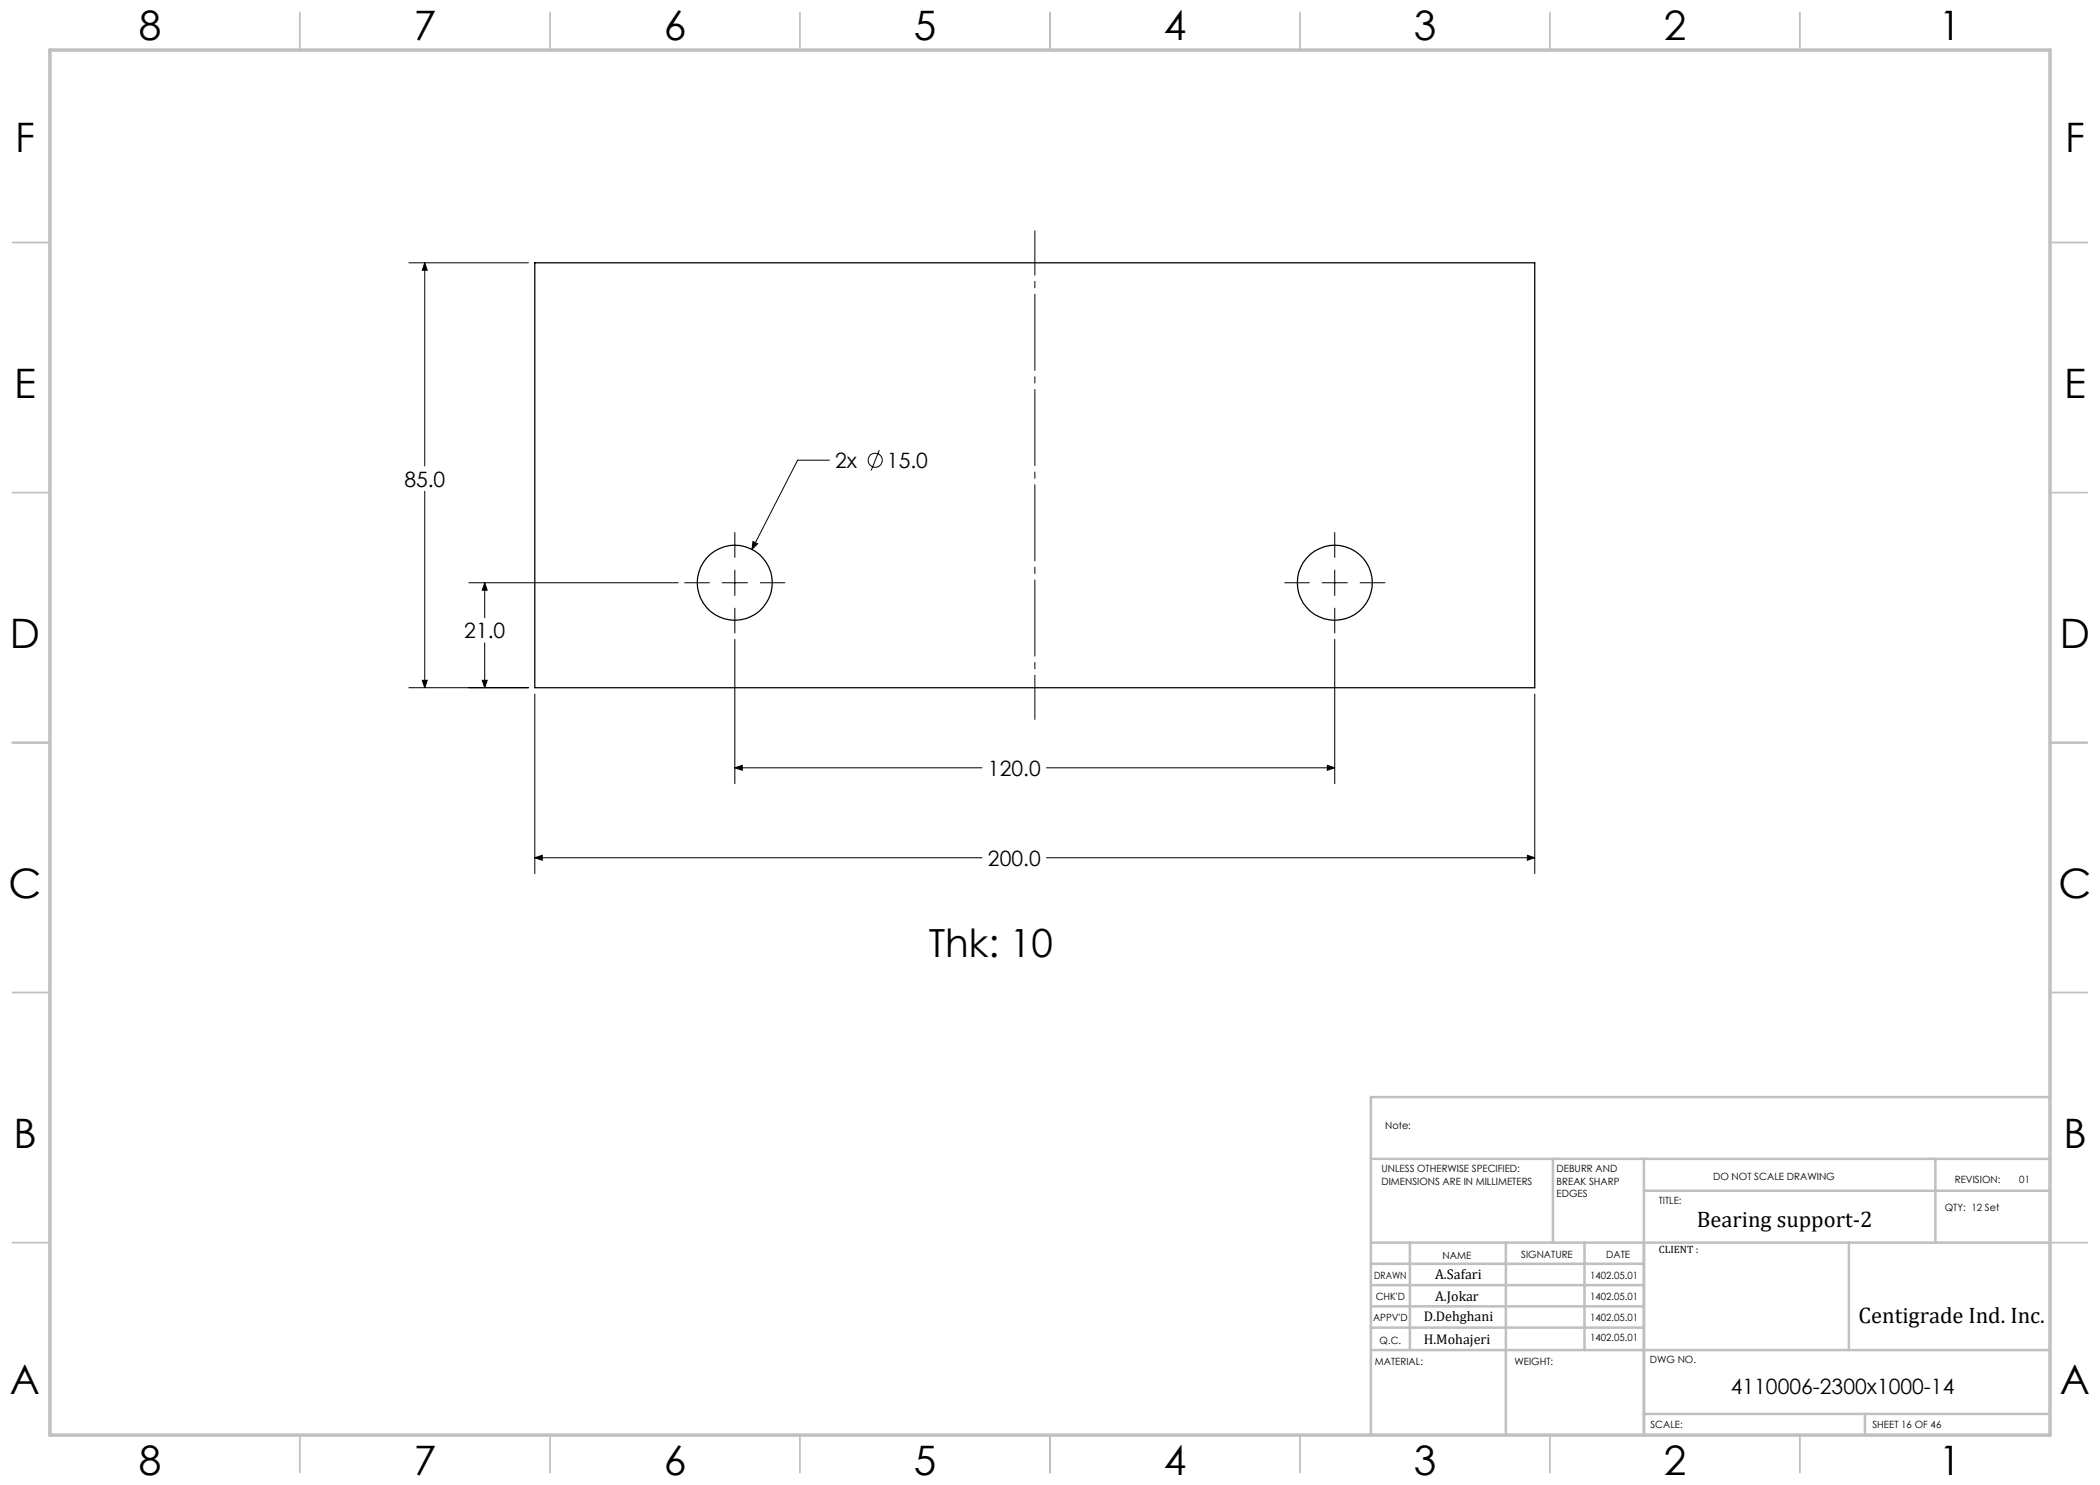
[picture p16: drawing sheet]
<svg xmlns="http://www.w3.org/2000/svg" width="420mm" height="297mm" viewBox="0 0 420 297" stroke-linecap="round" stroke-linejoin="round" font-family="sans-serif">
<defs><g id="words">
<g font-size="8.1">
<text x="27.8" y="8">8</text>
<text x="82.8" y="8">7</text>
<text x="132.8" y="8">6</text>
<text x="182.8" y="8">5</text>
<text x="232.8" y="8">4</text>
<text x="282.8" y="8">3</text>
<text x="332.8" y="8">2</text>
<text x="387.8" y="8">1</text>
<text x="3" y="30.4">F</text>
<text x="413" y="30.4">F</text>
<text x="2.8" y="79.6">E</text>
<text x="412.8" y="79.6">E</text>
<text x="2" y="129.6">D</text>
<text x="412" y="129.6">D</text>
<text x="1.7" y="179.6">C</text>
<text x="411.7" y="179.6">C</text>
<text x="2.7" y="229.6">B</text>
<text x="412.7" y="229.6">B</text>
<text x="2" y="278.9">A</text>
<text x="412" y="278.9">A</text>
<text x="27.8" y="295">8</text>
<text x="82.8" y="295">7</text>
<text x="132.8" y="295">6</text>
<text x="182.8" y="295">5</text>
<text x="232.8" y="295">4</text>
<text x="282.8" y="295">3</text>
<text x="332.8" y="295">2</text>
<text x="387.8" y="295">1</text>
</g>
<text font-size="7.8" x="185.8" y="191.3">Thk: 10</text>
<g font-size="4.5">
<text x="339.4" y="245.3">Bearing support-2</text>
<text x="371.7" y="264.6">Centigrade Ind. Inc.</text>
</g>
<g font-size="4.2">
<text x="167" y="93.6">2x</text>
<text x="177.4" y="93.6">15.0</text>
<text x="80.9" y="97.3">85.0</text>
<text x="92.9" y="127.6">21.0</text>
<text x="197.6" y="155.1">120.0</text>
<text x="197.6" y="173.1">200.0</text>
<text x="346.2" y="278.8">4110006-2300x1000-14</text>
</g>
<g font-size="2.8">
<text x="287" y="255.9">A.Safari</text>
<text x="287" y="260.1">A.Jokar</text>
<text x="284.7" y="264.2">D.Dehghani</text>
<text x="284.7" y="268.7">H.Mohajeri</text>
</g>
<text font-size="2.1" x="331.8" y="250.7">CLIENT :</text>
<g font-size="2">
<text x="277" y="225.8">Note:</text>
<text x="276.3" y="234.5">UNLESS OTHERWISE SPECIFIED:</text>
<text x="276.3" y="237">DIMENSIONS ARE IN MILLIMETERS</text>
<text x="311.3" y="234.5">DEBURR AND</text>
<text x="311.3" y="237">BREAK SHARP</text>
<text x="311.3" y="239.5">EDGES</text>
<text x="342.6" y="236">DO NOT SCALE DRAWING</text>
<text x="391" y="236.6">REVISION:</text>
<text x="403.9" y="236.6">01</text>
<text x="331.8" y="240.8">TITLE:</text>
<text x="389" y="242.2">QTY: 12 Set</text>
<text x="288.5" y="251.7">NAME</text>
<text x="304.2" y="251.7">SIGNATURE</text>
<text x="321.2" y="251.7">DATE</text>
<text x="274.8" y="255.9">DRAWN</text>
<text x="318" y="255.9">1402.05.01</text>
<text x="275.1" y="260.1">CHK'D</text>
<text x="318" y="260.1">1402.05.01</text>
<text x="274.6" y="264.2">APPV'D</text>
<text x="275.9" y="268.7">Q.C.</text>
<text x="318" y="268.1">1402.05.01</text>
<text x="318" y="264.2">1402.05.01</text>
<text x="275" y="273">MATERIAL:</text>
<text x="302.9" y="273">WEIGHT:</text>
<text x="330" y="272.5">DWG NO.</text>
<text x="330.1" y="285.6">SCALE:</text>
<text x="374.5" y="285.6">SHEET 16 OF 46</text>
</g>
</g></defs>
<g fill="none" stroke="#000" stroke-width=".2">
<path d="M81.8 52.6h23.9M84.9 52.6l.5 1.4h-.9zM84.9 52.6v40.6M84.9 98.2v39.3M165.9 92h-6.4l-9.1 17.9M175.9 90l-1.7 4.1M93.8 116.6h41.8M96.9 116.6l.5 1.4h-1zM96.9 116.6v6.9M136.9 116.6h5M144.4 116.6h5.1M147 106.5v5"/>
<path d="M147 114v5.1M150.6 108.3l.9 .5-1.1 1.1zM152 116.6h5M256.9 116.6h5M264.4 116.6h5.1M266.9 106.5v5M266.9 114v5.1M272 116.6h5M81.8 137.5h23.9M84.5 136.1h.9l-.5 1.4zM96.4 136.1h1l-.5 1.4zM96.9 128.6v8.9"/>
<path d="M107 138.8v35.9M147 127.9v28.8M147 121.6v5M266.9 127.9v28.8M266.9 121.6v5M307 138.8v35.9M147 153.6l1.4-.5v1zM147 153.6h49.4M209.3 153.6h57.6M265.5 153.1l1.4 .5-1.4 .5zM107 171.6l1.4-.5v.9zM107 171.6h89.4"/>
<path d="M209.3 171.6h97.7M305.5 171.1l1.5 .5-1.5 .4z"/>
<circle cx="175" cy="92" r="1.41"/>
</g>
<path d="M207 143.9v-97.7" fill="none" stroke="#000" stroke-width=".2" stroke-dasharray="15.2 1.3 1.3 1.3" stroke-dashoffset="6.4"/>
<g fill="none" stroke="#c0c0c0" stroke-width=".35">
<path d="M60 2.5v7.5M110 2.5v7.5M160 2.5v7.5M210 2.5v7.5M260 2.5v7.5M310 2.5v7.5M360 2.5v7.5M2.5 48.5h7.5M410 48.5h7.5M2.5 98.5h7.5M410 98.5h7.5M2.5 148.5h7.5"/>
<path d="M410 148.5h7.5M2.5 198.5h7.5M410 198.5h7.5M2.5 248.5h7.5M410 248.5h7.5M60 287v7.5M110 287v7.5M160 287v7.5M210 287v7.5M260 287v7.5M310 287v7.5M360 287v7.5"/>
</g>
<g fill="none" stroke="#c0c0c0" stroke-width=".5">
<path d="M410 219.4h-135.8v67.4M274.2 231.8h135.8M310.6 231.8v16.7M328.8 231.8v55.2M328.8 238.2h81.2M387.1 231.8v16.7M274.2 248.5h135.8M274.2 257h54.6M274.2 252.8h54.6M282 248.5v21.5M301.2 248.5v38.3M316.9 248.5v21.5"/>
<path d="M369.8 248.5v21.5M274.2 265.5h54.6M274.2 261.3h54.6M274.2 270h135.8M328.8 282.8h81.2M373 282.8v4.2"/>
</g>
<path d="M10 10h400v277h-400z" fill="none" stroke="#c0c0c0" stroke-width=".7"/>
<path d="M305.5 171.1l1.5 .5-1.5 .4zM107 171.6l1.4-.5v.9zM84.5 136.1h.9l-.5 1.4zM84.9 52.6l.5 1.4h-.9zM147 153.6l1.4-.5v1zM265.5 153.1l1.4 .5-1.4 .5zM150.6 108.3l-.2 1.6 1.1-1.1zM96.4 136.1h1l-.5 1.4zM96.9 116.6l.5 1.4h-1z" fill="#000"/>
<g fill="none" stroke="#000" stroke-width=".25">
<path d="M107 52.6h200v84.9h-200z"/>
<circle cx="147" cy="116.5" r="7.5"/>
<circle cx="267" cy="116.5" r="7.5"/>
</g>
<use href="#words"/>
</svg>
